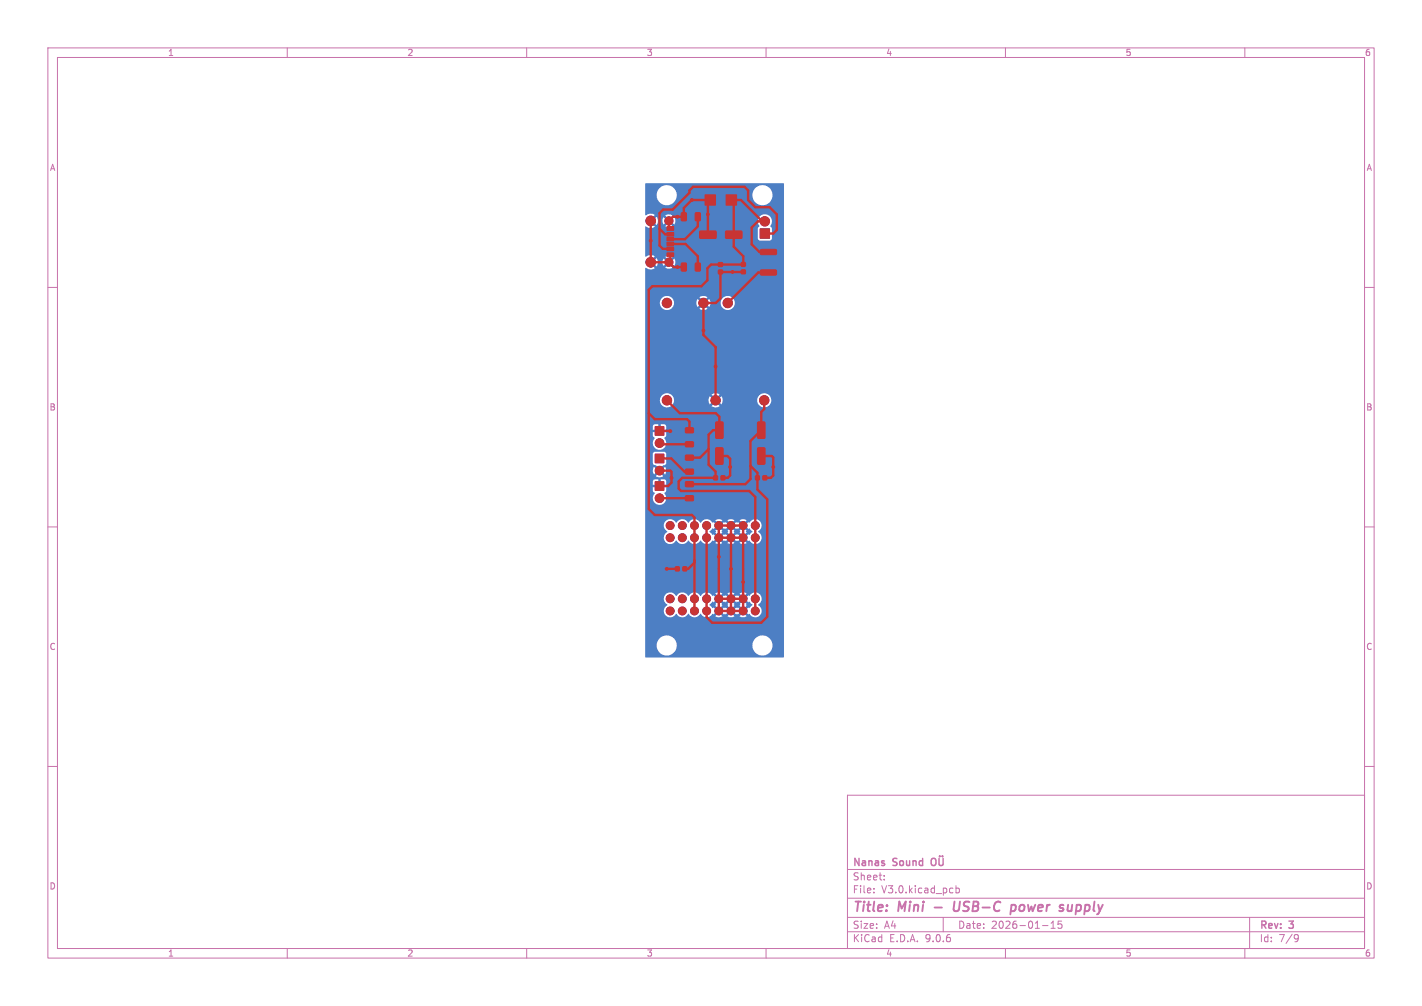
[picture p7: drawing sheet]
<svg xmlns="http://www.w3.org/2000/svg" width="297mm" height="210mm" viewBox="0 0 297 210" stroke-linecap="round" stroke-linejoin="round" font-family="sans-serif">
<defs><g id="words">
<g font-size="2.8" fill="#c872ab">
<text x="178" y="190.9">Title:</text>
<text x="187.7" y="190.9">Mini</text>
<text x="200.8" y="190.9">USB-C</text>
<text x="213.6" y="190.9">power</text>
<text x="224.6" y="190.9">supply</text>
</g>
<g font-size="2.1" fill="#c872ab">
<text x="178" y="184">Sheet:</text>
<text x="178" y="181.2">Nanas</text>
<text x="186.6" y="181.2">Sound</text>
<text x="178" y="186.7">File:</text>
<text x="184.1" y="186.7">V3.0.kicad_pcb</text>
<text x="178" y="196.9">KiCad</text>
<text x="178" y="194.1">Size:</text>
<text x="184.7" y="194.1">A4</text>
<text x="185.7" y="196.9">E.D.A.</text>
<text x="193.3" y="196.9">9.0.6</text>
<text x="200" y="194.1">Date:</text>
<text x="207" y="194.1">2026-01-15</text>
<text x="263" y="194.3">Rev:</text>
<text x="263" y="196.9">Id:</text>
<text x="267.1" y="196.9">7/9</text>
<text x="269.4" y="194.3">3</text>
</g>
<g font-size="1.8" fill="#c872ab">
<text x="35" y="11.9">1</text>
<text x="85" y="11.9">2</text>
<text x="135" y="11.9">3</text>
<text x="185" y="11.9">4</text>
<text x="235" y="11.9">5</text>
<text x="285" y="11.9">6</text>
<text x="10.3" y="35.9">A</text>
<text x="285.4" y="35.9">A</text>
<text x="10.3" y="85.9">B</text>
<text x="285.3" y="85.9">B</text>
<text x="10.3" y="135.9">C</text>
<text x="285.3" y="135.9">C</text>
<text x="10.3" y="185.9">D</text>
<text x="285.3" y="185.9">D</text>
<text x="35" y="199.9">1</text>
<text x="85" y="199.9">2</text>
<text x="135" y="199.9">3</text>
<text x="185" y="199.9">4</text>
<text x="235" y="199.9">5</text>
<text x="285" y="199.9">6</text>
</g>
</g></defs>
<g fill="none" stroke="#c872ab" stroke-width=".21">
<path d="M10 10h277v190h-277zM12 12h273v186h-273zM60 10v2M110 10v2M160 10v2M210 10v2M260 10v2M10 60h2M285 60h2M10 110h2M285 110h2M10 160h2"/>
<path d="M177 166h108v32h-108zM285 160h2M60 198v2M110 198v2M160 198v2M177 194.5h108M177 191.5h108M177 187.5h108M177 181.5h108M182.5 186.3v.1M182.5 185.5v.1M184.7 183.6v.1"/>
<path d="M184.7 182.8v.1M197 191.5v3M198.9 185.4l.1 .1M199 186.3l-.1 .1M199.7 184.9v1.5M199.7 185.5l.4-.1 .3 .3-.2 .6h-.5M210 198v2M217.7 193.2h1.2M219.5 193.8h.9M219.5 192.7l.5-.4v1.5M221 192.3v.7l.2-.1h.5l.1 .6-.3 .3-.5-.1M260 198v2"/>
<path d="M261 191.5v6.5M270.6 195.1l.5 .1a.99 .99 0 0 1-.4 1.4h-.2M271.2 195.7l-.3 .3h-.3"/>
</g>
<path d="M195.2 189.4h1.5M199.4 188.2l-.2 1.6 .1 .3a.66 .66 0 0 0 .9-.1M211.3 189h.7l.2 .3-.1 .5a.66 .66 0 0 1-1 .3M211.3 188.9l-.3 2M223.1 188.9l-.1 1M223.8 190l-.3 .2-.5-.1" fill="none" stroke="#c872ab" stroke-width=".4"/>
<path d="M194.6 179.4l.2-.2a.5 .5 0 0 1 .7 .5v.5a.5 .5 0 0 1-.5 .5 .5 .5 0 0 1-.5-.5zM196.1 179.2v1.2l.3 .3 .4-.1 .2-.2v-1.2M196.3 178.7v.1M196.8 178.7v.1" fill="none" stroke="#c872ab" stroke-width=".3"/>
<g fill="#efc1ff" stroke="#efc1ff" stroke-width=".21">
<path d="M149.1 99.3h.7v.9h-.7z"/>
<path d="M150.6 99.3h.8v.9h-.8z"/>
<path d="M145.3 54.9h.8l.2 .1v1.4l-.1 .2h-.8l-.2-.1z"/>
<path d="M142.3 54.9h.8l.3 .1v1.4l-.2 .2h-.7l-.2-.1z"/>
<path d="M139.3 49.6h1.4v.7h-1.4z"/>
<path d="M139.3 51.6h1.4v.7h-1.4z"/>
<path d="M139.3 52.8h1.4v.8h-1.4z"/>
<path d="M139.3 50.6h1.4v.7h-1.4z"/>
<path d="M139.3 48.5h1.4v.8h-1.4z"/>
<path d="M139.3 47.3h1.4v.8h-1.4z"/>
<path d="M150.1 54.8h.8v.8h-.8z"/>
<path d="M150.1 56.4h.8v.8h-.8z"/>
<path d="M143.2 95h1.5l.2 .2v.7l-.3 .2h-1.3l-.2-.3z"/>
<path d="M143.2 98l1.5-.1 .2 .2v.8l-.3 .1h-1.3l-.2-.2z"/>
<path d="M151.6 48.3l3.2-.1 .2 .3v1.1l-.3 .2h-3l-.2-.2z"/>
<path d="M146.2 48.3l3.2-.1 .2 .3v1.1l-.3 .2h-3l-.2-.2z"/>
<path d="M145.3 44.4h.8l.2 .1v1.4l-.1 .2h-.8l-.2-.1z"/>
<path d="M142.3 44.4h.8l.3 .1v1.4l-.2 .2h-.7l-.2-.1z"/>
<path d="M151.6 40.7h2.3v2.1h-2.3z"/>
<path d="M147.2 40.7h2.2v2.1h-2.2z"/>
<path d="M143.2 89.3h1.5l.2 .2v.7l-.3 .2h-1.3l-.2-.3z"/>
<path d="M143.2 92.3l1.5-.1 .2 .2v.8l-.3 .1h-1.3l-.2-.2z"/>
<path d="M143.2 100.6l1.5-.1 .2 .3v.7l-.3 .1h-1.3l-.2-.2z"/>
<path d="M143.2 103.5h1.5l.2 .2v.7l-.3 .2-1.3-.1-.2-.2z"/>
<path d="M158.3 88.1h1.2l.3 .1v3.1l-.2 .2-1.2 .1-.2-.2z"/>
<path d="M158.3 93.5h1.2l.3 .1v3.1l-.2 .2-1.2 .1-.2-.2z"/>
<path d="M142.6 118.3h.8v.9h-.8z"/>
<path d="M141.1 118.3h.8v.9h-.8z"/>
<path d="M149.5 88.1h1.3l.2 .1v3.1l-.1 .2-1.2 .1-.2-.2z"/>
<path d="M149.5 93.5h1.3l.2 .1v3.1l-.1 .2-1.2 .1-.2-.2z"/>
<path d="M157.8 99.3h.8v.9h-.8z"/>
<path d="M159.4 99.3h.7v.9h-.7z"/>
<path d="M158.9 52.1h3.1l.2 .2v.7l-.2 .2h-3l-.2-.3z"/>
<path d="M158.9 56.4l3.1-.1 .2 .3v.7l-.2 .2-3-.1-.2-.2z"/>
<path d="M154.8 54.8h.9v.8h-.9z"/>
<path d="M154.8 56.4h.9v.7h-.9z"/>
<path d="M136.8 100.6h1.8v1.8h-1.8z"/>
<path d="M158.8 47.8h1.9v1.9h-1.9z"/>
<path d="M136.8 94.8h1.8v1.8h-1.8z"/>
<path d="M136.8 89.1h1.8v1.8h-1.8z"/>
<circle cx="139.7" cy="46.1" r=".85"/>
<circle cx="139.7" cy="54.7" r=".85"/>
<circle cx="135.9" cy="46.1" r="1"/>
<circle cx="135.9" cy="54.7" r="1"/>
<circle cx="140" cy="109.7" r=".83"/>
<circle cx="140" cy="112.2" r=".83"/>
<circle cx="142.5" cy="109.7" r=".83"/>
<circle cx="142.5" cy="112.2" r=".83"/>
<circle cx="145" cy="109.7" r=".83"/>
<circle cx="145" cy="112.2" r=".83"/>
<circle cx="147.6" cy="109.7" r=".83"/>
<circle cx="147.6" cy="112.2" r=".83"/>
<circle cx="150.1" cy="109.7" r=".83"/>
<circle cx="150.1" cy="112.2" r=".83"/>
<circle cx="152.7" cy="109.7" r=".83"/>
<circle cx="152.7" cy="112.2" r=".83"/>
<circle cx="155.2" cy="109.7" r=".83"/>
<circle cx="155.2" cy="112.2" r=".83"/>
<circle cx="157.7" cy="109.7" r=".83"/>
<circle cx="157.7" cy="112.2" r=".83"/>
<circle cx="137.7" cy="104" r=".9"/>
<circle cx="159.7" cy="46.2" r=".97"/>
<circle cx="152" cy="63.2" r=".97"/>
<circle cx="146.9" cy="63.2" r=".97"/>
<circle cx="159.6" cy="83.6" r=".97"/>
<circle cx="149.5" cy="83.6" r=".97"/>
<circle cx="139.3" cy="83.6" r=".97"/>
<circle cx="139.3" cy="63.2" r=".97"/>
<circle cx="137.7" cy="98.2" r=".9"/>
<circle cx="140" cy="125" r=".83"/>
<circle cx="140" cy="127.5" r=".83"/>
<circle cx="142.5" cy="125" r=".83"/>
<circle cx="142.5" cy="127.5" r=".83"/>
<circle cx="145" cy="125" r=".83"/>
<circle cx="145" cy="127.5" r=".83"/>
<circle cx="147.6" cy="125" r=".83"/>
<circle cx="147.6" cy="127.5" r=".83"/>
<circle cx="150.1" cy="125" r=".83"/>
<circle cx="150.1" cy="127.5" r=".83"/>
<circle cx="152.7" cy="125" r=".83"/>
<circle cx="152.7" cy="127.5" r=".83"/>
<circle cx="155.2" cy="125" r=".83"/>
<circle cx="155.2" cy="127.5" r=".83"/>
<circle cx="157.7" cy="125" r=".83"/>
<circle cx="157.7" cy="127.5" r=".83"/>
<circle cx="137.8" cy="92.5" r=".9"/>
</g>
<g fill="#4d7fc4" stroke="#4d7fc4" stroke-width=".21">
<path d="M136.8 100.6h1.8v1.8h-1.8z"/>
<path d="M158.8 47.8h1.9v1.9h-1.9z"/>
<path d="M136.8 94.8h1.8v1.8h-1.8z"/>
<path d="M136.8 89.1h1.8v1.8h-1.8z"/>
<circle cx="139.7" cy="46.1" r=".85"/>
<circle cx="139.7" cy="54.7" r=".85"/>
<circle cx="135.9" cy="46.1" r="1"/>
<circle cx="135.9" cy="54.7" r="1"/>
<circle cx="140" cy="109.7" r=".83"/>
<circle cx="140" cy="112.2" r=".83"/>
<circle cx="142.5" cy="109.7" r=".83"/>
<circle cx="142.5" cy="112.2" r=".83"/>
<circle cx="145" cy="109.7" r=".83"/>
<circle cx="145" cy="112.2" r=".83"/>
<circle cx="147.6" cy="109.7" r=".83"/>
<circle cx="147.6" cy="112.2" r=".83"/>
<circle cx="150.1" cy="109.7" r=".83"/>
<circle cx="150.1" cy="112.2" r=".83"/>
<circle cx="152.7" cy="109.7" r=".83"/>
<circle cx="152.7" cy="112.2" r=".83"/>
<circle cx="155.2" cy="109.7" r=".83"/>
<circle cx="155.2" cy="112.2" r=".83"/>
<circle cx="157.7" cy="109.7" r=".83"/>
<circle cx="157.7" cy="112.2" r=".83"/>
<circle cx="137.7" cy="104" r=".9"/>
<circle cx="159.7" cy="46.2" r=".97"/>
<circle cx="152" cy="63.2" r=".97"/>
<circle cx="146.9" cy="63.2" r=".97"/>
<circle cx="159.6" cy="83.6" r=".97"/>
<circle cx="149.5" cy="83.6" r=".97"/>
<circle cx="139.3" cy="83.6" r=".97"/>
<circle cx="139.3" cy="63.2" r=".97"/>
<circle cx="137.7" cy="98.2" r=".9"/>
<circle cx="140" cy="125" r=".83"/>
<circle cx="140" cy="127.5" r=".83"/>
<circle cx="142.5" cy="125" r=".83"/>
<circle cx="142.5" cy="127.5" r=".83"/>
<circle cx="145" cy="125" r=".83"/>
<circle cx="145" cy="127.5" r=".83"/>
<circle cx="147.6" cy="125" r=".83"/>
<circle cx="147.6" cy="127.5" r=".83"/>
<circle cx="150.1" cy="125" r=".83"/>
<circle cx="150.1" cy="127.5" r=".83"/>
<circle cx="152.7" cy="125" r=".83"/>
<circle cx="152.7" cy="127.5" r=".83"/>
<circle cx="155.2" cy="125" r=".83"/>
<circle cx="155.2" cy="127.5" r=".83"/>
<circle cx="157.7" cy="125" r=".83"/>
<circle cx="157.7" cy="127.5" r=".83"/>
<circle cx="137.8" cy="92.5" r=".9"/>
<circle cx="144.5" cy="41.7" r=".3"/>
<circle cx="141.5" cy="55.7" r=".3"/>
<circle cx="155.2" cy="121.5" r=".3"/>
<circle cx="140" cy="90" r=".3"/>
<circle cx="135.9" cy="50.3" r=".3"/>
<circle cx="139.2" cy="118.8" r=".3"/>
<circle cx="152.5" cy="97.5" r=".3"/>
<circle cx="150.1" cy="116.2" r=".3"/>
<circle cx="161.5" cy="97.5" r=".3"/>
<circle cx="146.9" cy="69" r=".3"/>
<circle cx="153" cy="56.8" r=".3"/>
<circle cx="140.2" cy="99.8" r=".3"/>
<circle cx="152.7" cy="118.8" r=".3"/>
<circle cx="149.5" cy="76.5" r=".3"/>
<circle cx="141.5" cy="45.3" r=".3"/>
<circle cx="147.9" cy="44.7" r=".3"/>
</g>
<g fill="#4d7fc4">
<path d="M148.2 126.2l.6-.6 .2 .1 .7-.6 .3 .3-.6 .7a.17 .17 0 0 1 .2 .2 .17 .17 0 0 1-.2 .1l.6 .7-.3 .4-.7-.7-.2 .1z"/>
<path d="M150.2 125.4l.4-.3 .6 .6a.17 .17 0 0 1 .2-.1 .17 .17 0 0 1 .2 .1l.6-.6 .4 .3-.7 .7a.17 .17 0 0 1 .2 .2 .17 .17 0 0 1-.2 .1l.7 .7-.4 .4-.6-.7a.17 .17 0 0 1-.2 .2 .17 .17 0 0 1-.2-.2l-.6 .7-.4-.4 .7-.7a.17 .17 0 0 1-.2-.1 .17 .17 0 0 1 .2-.2z"/>
<path d="M152.8 125.4l.3-.3 .7 .6a.17 .17 0 0 1 .1-.1 .17 .17 0 0 1 .2 .1l.7-.6 .3 .3-.6 .7a.17 .17 0 0 1 .1 .2 .17 .17 0 0 1-.1 .1l.6 .7-.3 .4-.7-.7a.17 .17 0 0 1-.2 .2 .17 .17 0 0 1-.1-.2l-.7 .7-.3-.4 .6-.7a.17 .17 0 0 1-.2-.1 .17 .17 0 0 1 .2-.2z"/>
<path d="M155.3 125.4l.4-.3 .6 .6 .3-.1 .6 .7-.7 .6-.2-.1-.6 .7-.4-.4 .7-.7a.17 .17 0 0 1-.2-.1 .17 .17 0 0 1 .2-.2z"/>
<path d="M148.2 110.9l.6-.6 .2 .2 .7-.7 .3 .4-.6 .6a.17 .17 0 0 1 .2 .2 .17 .17 0 0 1-.2 .2l.6 .6-.3 .4-.7-.7-.2 .2z"/>
<path d="M150.2 110.2l.4-.4 .6 .7a.17 .17 0 0 1 .2-.2 .17 .17 0 0 1 .2 .2l.6-.7 .4 .4-.7 .6a.17 .17 0 0 1 .2 .2 .17 .17 0 0 1-.2 .2l.7 .6-.4 .4-.6-.7a.17 .17 0 0 1-.2 .2 .17 .17 0 0 1-.2-.2l-.6 .7-.4-.4 .7-.6a.17 .17 0 0 1-.2-.2 .17 .17 0 0 1 .2-.2z"/>
<path d="M152.8 110.2l.3-.4 .7 .7a.17 .17 0 0 1 .1-.2 .17 .17 0 0 1 .2 .2l.7-.7 .3 .4-.6 .6a.17 .17 0 0 1 .1 .2 .17 .17 0 0 1-.1 .2l.6 .6-.3 .4-.7-.7a.17 .17 0 0 1-.2 .2 .17 .17 0 0 1-.1-.2l-.7 .7-.3-.4 .6-.6a.17 .17 0 0 1-.2-.2 .17 .17 0 0 1 .2-.2z"/>
<path d="M155.3 110.2l.4-.4 .6 .7 .3-.2 .6 .7-.7 .7-.2-.2-.6 .7-.4-.4 .7-.6a.17 .17 0 0 1-.2-.2 .17 .17 0 0 1 .2-.2z"/>
<path d="M134.8 38.3h28.8l.1 .1v98.7l-.1 .1h-28.8v-2.6h2.3a2.11 2.11 0 0 0 2.2 2.3 2.11 2.11 0 0 0 2.1-2.3h15.7v.3a2.11 2.11 0 0 0 3.2 1.6 2.11 2.11 0 0 0 0-3.5 2.11 2.11 0 0 0-3.2 1.6h-15.7l-.1-.3a2.11 2.11 0 0 0-2.2-1.7 2.11 2.11 0 0 0-2 2h-2.3v-9.7h3.8l.1 .6 .7 .8a1.36 1.36 0 0 0-.3 2.2 1.36 1.36 0 0 0 2.1-.4 1.45 1.45 0 0 0 2.6 0 1.45 1.45 0 0 0 2.5 0 1.45 1.45 0 0 0 2.6 0l.1 .2 .7-.7 .3 .4-.6 .7a1.32 1.32 0 0 0 1.5-.1l-.7-.6 .4-.4 .6 .7 .2-.2 .2 .2 .6-.7 .4 .4-.7 .6a1.31 1.31 0 0 0 1.5 0l-.6-.6 .3-.4 .7 .7 .1-.2 .2 .2 .7-.7 .3 .4-.6 .6a1.31 1.31 0 0 0 1.5 0l-.7-.6 .4-.4 .6 .7 .3-.2a1.36 1.36 0 0 0 2.1 .3 1.36 1.36 0 0 0-.4-2.1 1.38 1.38 0 0 0 .4-2.2 1.38 1.38 0 0 0-2.2 .3l-.2-.1-.6 .6-.4-.3 .6-.7a1.32 1.32 0 0 0-1.4 0l.6 .7-.3 .3-.7-.6-.2 .1-.1-.1-.7 .6-.3-.3 .6-.7a1.31 1.31 0 0 0-1.5 0l.7 .7-.4 .3-.6-.6-.2 .1-.2-.1-.6 .6-.4-.3 .7-.7a1.31 1.31 0 0 0-1.5 0l.6 .7-.3 .3-.7-.6-.2 .1a1.4 1.4 0 0 0-2.5 0 1.45 1.45 0 0 0-2.5 0 1.45 1.45 0 0 0-2.6 0 1.37 1.37 0 0 0-1.4-.7 1.37 1.37 0 0 0-1.2 1.2h-3.8v-15.3h3.8l.1 .6 .7 .9a1.36 1.36 0 0 0-.3 2.1 1.36 1.36 0 0 0 2.1-.4 1.45 1.45 0 0 0 2.6 0 1.45 1.45 0 0 0 2.5 0 1.45 1.45 0 0 0 2.6 0l.1 .2 .7-.7 .3 .4-.6 .7a1.32 1.32 0 0 0 1.5-.1l-.7-.6 .4-.4 .6 .7 .2-.2 .2 .2 .6-.7 .4 .4-.7 .6a1.31 1.31 0 0 0 1.5 0l-.6-.6 .3-.4 .7 .7 .1-.2 .2 .2 .7-.7 .3 .4-.6 .6a1.31 1.31 0 0 0 1.5 0l-.7-.6 .4-.4 .6 .7 .3-.2a1.36 1.36 0 0 0 2.1 .3 1.36 1.36 0 0 0-.4-2.1 1.38 1.38 0 0 0 .4-2.2 1.38 1.38 0 0 0-2.2 .3l-.2-.1-.6 .6-.4-.3 .6-.7a1.32 1.32 0 0 0-1.4 0l.6 .7-.3 .3-.7-.6-.2 .1-.1-.1-.7 .6-.3-.3 .6-.7a1.31 1.31 0 0 0-1.5 0l.7 .7-.4 .3-.6-.6-.2 .1-.2-.1-.6 .6-.4-.3 .7-.7a1.31 1.31 0 0 0-1.5 0l.6 .7-.3 .3-.7-.6-.2 .1a1.4 1.4 0 0 0-2.5 0 1.45 1.45 0 0 0-2.5 0 1.45 1.45 0 0 0-2.6 0 1.37 1.37 0 0 0-1.4-.7 1.37 1.37 0 0 0-1.2 1.2h-3.8v-5.7h1.5v.2a1.43 1.43 0 0 0 2.1 1.1 1.43 1.43 0 0 0 .3-2.3l.4-.4v-.8h-1v-.5h1v-.9l-.3-.2h-.8v1h-.5v-1h-.8l-.3 .4-.1 .7h1.1v.5h-1.1l.1 .8 .4 .4-.5 1h-1.5v-9.1h1.5l.1 2.1 .6 .2 .7 .7-.4 .4-.7-.7a1.39 1.39 0 0 0 0 1.5l.7-.7 .4 .4-.7 .7a1.39 1.39 0 0 0 1.5 0l-.7-.7 .4-.4 .7 .7a1.39 1.39 0 0 0 0-1.5l-.7 .7-.4-.4 .8-.7a.51 .51 0 0 0 .6-.4l-.1-2-.2-.3-2.1-.1-.3 .2-.2 .3h-1.5v-2.4h1.5v.2a1.43 1.43 0 0 0 2.1 1.1 1.43 1.43 0 0 0 .3-2.3l.4-.4v-.8h-1v-.5h1v-.9l-.3-.2h-.8v1h-.5v-1h-.8l-.3 .4-.1 .7h1.1v.5h-1.1l.1 .8 .4 .4-.5 1h-1.5v-8.9h3v.2a1.48 1.48 0 0 0 1.6 1.3 1.48 1.48 0 0 0 1.4-1.5h7.2l.3 .9 .6-.6 .3 .4-.5 .6a1.47 1.47 0 0 0 1.6 0l-.6-.6 .4-.4 .6 .6 .2-.9h7.2v.2a1.48 1.48 0 0 0 2.3 1.1 1.48 1.48 0 0 0 0-2.5 1.48 1.48 0 0 0-2.3 1.2h-7.2l-.2-.8-.6 .6-.4-.3 .6-.6a1.46 1.46 0 0 0-1.7 0l.6 .6-.3 .3-.6-.6-.3 .8h-7.2a1.48 1.48 0 0 0-1.5-1.4 1.48 1.48 0 0 0-1.5 1.4h-3v-20.4h3v.3a1.48 1.48 0 0 0 1.6 1.3 1.48 1.48 0 0 0 1.4-1.6h4.6l.3 1 .6-.6 .4 .4-.6 .6a1.47 1.47 0 0 0 1.7 0l-.6-.6 .3-.4 .6 .6 .3-1h2.1v.3a1.48 1.48 0 0 0 2.3 1.1 1.48 1.48 0 0 0 0-2.5 1.48 1.48 0 0 0-2.3 1.1h-2.1l-.3-.7-.6 .6-.3-.4 .6-.6a1.46 1.46 0 0 0-1.7 0l.6 .6-.4 .4-.6-.6-.3 .7h-4.6a1.48 1.48 0 0 0-1.5-1.3 1.48 1.48 0 0 0-1.5 1.3h-3v-7.1l.1-.1a1.5 1.5 0 0 0 1.9 .1l-.6-.6 .3-.4 .6 .6 .3-1h1l.2 .9 .5-.5 .3 .4-.5 .5a1.33 1.33 0 0 0 1.6 0l-.5-.5 .3-.4 .6 .5a1.34 1.34 0 0 0-.1-1.5l-.5 .5-.3-.4 .4-.5a1.34 1.34 0 0 0-1.5 0l.5 .5-.3 .4-.5-.5-.2 .6h-1l-.3-.7-.6 .6-.3-.4 .5-.5a1.15 1.15 0 0 0-1.6-.1l-.2 .1-.1-.1v-6.1l.1-.1a1.5 1.5 0 0 0 1.9 0l-.6-.6 .3-.3 .6 .6 .3-1h1l.2 .9 .5-.5 .3 .3-.5 .5a1.33 1.33 0 0 0 1.6 0l-.5-.5 .3-.3 .5 .5 .3-.8h17.2l.2 .9a.46 .46 0 0 1-.2 .7v2.1l.1 .3 .3 .1h2.1l.4-.4v-2.1l-.3-.4a1.51 1.51 0 0 0-.5-2.4 1.51 1.51 0 0 0-2.1 1.2h-17.2l-.3-.8-.5 .5-.3-.3 .4-.5a1.34 1.34 0 0 0-1.5 0l.5 .5-.3 .3-.5-.5-.2 .7h-1l-.3-.8-.6 .6-.3-.3 .5-.5a1.15 1.15 0 0 0-1.6-.2l-.2 .2-.1-.2v-4.2h2.3v.3a2.11 2.11 0 0 0 2.3 2 2.11 2.11 0 0 0 2-2.3h15.7v.3a2.11 2.11 0 0 0 3.2 1.6 2.11 2.11 0 0 0 0-3.5 2.11 2.11 0 0 0-3.2 1.6h-15.7l-.1-.3a2.11 2.11 0 0 0-2.2-1.7 2.11 2.11 0 0 0-2 2h-2.3z"/>
</g>
<g fill="#c83434" stroke="#c83434" stroke-width=".21">
<path d="M149.1 99.3h.7v.9h-.7z"/>
<path d="M150.6 99.3h.8v.9h-.8z"/>
<path d="M145.3 54.9h.8l.2 .1v1.4l-.1 .2h-.8l-.2-.1z"/>
<path d="M142.3 54.9h.8l.3 .1v1.4l-.2 .2h-.7l-.2-.1z"/>
<path d="M139.3 49.6h1.4v.7h-1.4z"/>
<path d="M139.3 51.6h1.4v.7h-1.4z"/>
<path d="M139.3 52.8h1.4v.8h-1.4z"/>
<path d="M139.3 50.6h1.4v.7h-1.4z"/>
<path d="M139.3 48.5h1.4v.8h-1.4z"/>
<path d="M139.3 47.3h1.4v.8h-1.4z"/>
<path d="M150.1 54.8h.8v.8h-.8z"/>
<path d="M150.1 56.4h.8v.8h-.8z"/>
<path d="M143.2 95h1.5l.2 .2v.7l-.3 .2h-1.3l-.2-.3z"/>
<path d="M143.2 98l1.5-.1 .2 .2v.8l-.3 .1h-1.3l-.2-.2z"/>
<path d="M151.6 48.3l3.2-.1 .2 .3v1.1l-.3 .2h-3l-.2-.2z"/>
<path d="M146.2 48.3l3.2-.1 .2 .3v1.1l-.3 .2h-3l-.2-.2z"/>
<path d="M145.3 44.4h.8l.2 .1v1.4l-.1 .2h-.8l-.2-.1z"/>
<path d="M142.3 44.4h.8l.3 .1v1.4l-.2 .2h-.7l-.2-.1z"/>
<path d="M151.6 40.7h2.3v2.1h-2.3z"/>
<path d="M147.2 40.7h2.2v2.1h-2.2z"/>
<path d="M143.2 89.3h1.5l.2 .2v.7l-.3 .2h-1.3l-.2-.3z"/>
<path d="M143.2 92.3l1.5-.1 .2 .2v.8l-.3 .1h-1.3l-.2-.2z"/>
<path d="M143.2 100.6l1.5-.1 .2 .3v.7l-.3 .1h-1.3l-.2-.2z"/>
<path d="M143.2 103.5h1.5l.2 .2v.7l-.3 .2-1.3-.1-.2-.2z"/>
<path d="M158.3 88.1h1.2l.3 .1v3.1l-.2 .2-1.2 .1-.2-.2z"/>
<path d="M158.3 93.5h1.2l.3 .1v3.1l-.2 .2-1.2 .1-.2-.2z"/>
<path d="M142.6 118.3h.8v.9h-.8z"/>
<path d="M141.1 118.3h.8v.9h-.8z"/>
<path d="M149.5 88.1h1.3l.2 .1v3.1l-.1 .2-1.2 .1-.2-.2z"/>
<path d="M149.5 93.5h1.3l.2 .1v3.1l-.1 .2-1.2 .1-.2-.2z"/>
<path d="M157.8 99.3h.8v.9h-.8z"/>
<path d="M159.4 99.3h.7v.9h-.7z"/>
<path d="M158.9 52.1h3.1l.2 .2v.7l-.2 .2h-3l-.2-.3z"/>
<path d="M158.9 56.4l3.1-.1 .2 .3v.7l-.2 .2-3-.1-.2-.2z"/>
<path d="M154.8 54.8h.9v.8h-.9z"/>
<path d="M154.8 56.4h.9v.7h-.9z"/>
<path d="M136.8 100.6h1.8v1.8h-1.8z"/>
<path d="M158.8 47.8h1.9v1.9h-1.9z"/>
<path d="M136.8 94.8h1.8v1.8h-1.8z"/>
<path d="M136.8 89.1h1.8v1.8h-1.8z"/>
<circle cx="139.7" cy="46.1" r=".85"/>
<circle cx="139.7" cy="54.7" r=".85"/>
<circle cx="135.9" cy="46.1" r="1"/>
<circle cx="135.9" cy="54.7" r="1"/>
<circle cx="140" cy="109.7" r=".83"/>
<circle cx="140" cy="112.2" r=".83"/>
<circle cx="142.5" cy="109.7" r=".83"/>
<circle cx="142.5" cy="112.2" r=".83"/>
<circle cx="145" cy="109.7" r=".83"/>
<circle cx="145" cy="112.2" r=".83"/>
<circle cx="147.6" cy="109.7" r=".83"/>
<circle cx="147.6" cy="112.2" r=".83"/>
<circle cx="150.1" cy="109.7" r=".83"/>
<circle cx="150.1" cy="112.2" r=".83"/>
<circle cx="152.7" cy="109.7" r=".83"/>
<circle cx="152.7" cy="112.2" r=".83"/>
<circle cx="155.2" cy="109.7" r=".83"/>
<circle cx="155.2" cy="112.2" r=".83"/>
<circle cx="157.7" cy="109.7" r=".83"/>
<circle cx="157.7" cy="112.2" r=".83"/>
<circle cx="137.7" cy="104" r=".9"/>
<circle cx="159.7" cy="46.2" r=".97"/>
<circle cx="152" cy="63.2" r=".97"/>
<circle cx="146.9" cy="63.2" r=".97"/>
<circle cx="159.6" cy="83.6" r=".97"/>
<circle cx="149.5" cy="83.6" r=".97"/>
<circle cx="139.3" cy="83.6" r=".97"/>
<circle cx="139.3" cy="63.2" r=".97"/>
<circle cx="137.7" cy="98.2" r=".9"/>
<circle cx="140" cy="125" r=".83"/>
<circle cx="140" cy="127.5" r=".83"/>
<circle cx="142.5" cy="125" r=".83"/>
<circle cx="142.5" cy="127.5" r=".83"/>
<circle cx="145" cy="125" r=".83"/>
<circle cx="145" cy="127.5" r=".83"/>
<circle cx="147.6" cy="125" r=".83"/>
<circle cx="147.6" cy="127.5" r=".83"/>
<circle cx="150.1" cy="125" r=".83"/>
<circle cx="150.1" cy="127.5" r=".83"/>
<circle cx="152.7" cy="125" r=".83"/>
<circle cx="152.7" cy="127.5" r=".83"/>
<circle cx="155.2" cy="125" r=".83"/>
<circle cx="155.2" cy="127.5" r=".83"/>
<circle cx="157.7" cy="125" r=".83"/>
<circle cx="157.7" cy="127.5" r=".83"/>
<circle cx="137.8" cy="92.5" r=".9"/>
<circle cx="144.5" cy="41.7" r=".3"/>
<circle cx="141.5" cy="55.7" r=".3"/>
<circle cx="155.2" cy="121.5" r=".3"/>
<circle cx="140" cy="90" r=".3"/>
<circle cx="135.9" cy="50.3" r=".3"/>
<circle cx="139.2" cy="118.8" r=".3"/>
<circle cx="152.5" cy="97.5" r=".3"/>
<circle cx="150.1" cy="116.2" r=".3"/>
<circle cx="161.5" cy="97.5" r=".3"/>
<circle cx="146.9" cy="69" r=".3"/>
<circle cx="153" cy="56.8" r=".3"/>
<circle cx="140.2" cy="99.8" r=".3"/>
<circle cx="152.7" cy="118.8" r=".3"/>
<circle cx="149.5" cy="76.5" r=".3"/>
<circle cx="141.5" cy="45.3" r=".3"/>
<circle cx="147.9" cy="44.7" r=".3"/>
</g>
<g fill="none" stroke="#c83434" stroke-width=".5">
<path d="M135.9 46.1v8.7h3.8M137.8 47.8l1.1 1.1h1.1M139.7 54.8l1 1h2.1M140 47.7l-.3-.3v-1.3l.9-.8h2.2v-1.9l1.7-1.6h3.8l-.5 .5v6.7M140 53.2v1.3l-.3 .3M140 50.9h3.2l2.5 2.6v2.3M145.7 45.3v2l-2.6 2.6h-3.1M155.2 56.8h-4.7v5.5l-1 1h-2.6v6.6l2.6 2.6v11.1M155.2 56.8h.1M159.2 46.2l-4.5-4.4h-1.9l.4 .5v9.2l2 2v1.7h-6.7l-.7 .8v2.5l-1.3 1.3h-10.3l-.7 .7v45.8l1.2 1.2h7.8l.6 .6v19.4M159.7 48.8h1.8l.7-.8v-3.2l-1.5-1.5h-2.9l-1.6-1.5v-2l-.7-.8h-10.8l-.7 .8v.5l-3.5 3.5h-2l-.7 .7v6.8l.7 .7h1.5M159.7 46.2h-1.4l-1.3 1.3v3.5l1.6 1.6h1.9"/>
<path d="M160.5 56.9h-2.1l-6.4 6.4M135.5 86.3l1.2 1.2h6.8l.5 .5v1.8M137.8 98.3h2.2l.2 .2v2.3l-.7 .7h-1.7M137.8 90h2.2M137.8 92.5l.2 .3h6M137.8 95.7h2.4l2.8 2.8h1M139.3 83.6l2.7 2.7h7.5l.7 .7v2.8h-1.3l-.9 1v6.2l1.4 1.5v1.3h-6.9l-.8 .7v1.5l.5 .5h14.3l1.3 1.3v23.7M148 93.8l-1.8 1.7h-2.2M150.2 95.2h1.8l.5 .6v3.5l-.5 .5h-1M156.7 97.3l1.5 1.4v3.5l2 2.1v24.5l-1.2 1.2h-10.3l-1.1-1.2v-19.1M159 95.2h2.2l.3 .3v3.8l-.5 .5h-1.3M159.6 83.6v1.8l-.6 .6v3.8l-2.3 2.3v7.9l-1 1.1h-11.7"/>
<path d="M137.8 104h6.2M139.3 118.8h2.2M145.1 117.5l-1.4 1.3h-.7M150.1 109.7h5.1v17.8h-5.1zM150.1 112.3h5.1M152.7 109.7v17.8M150.1 125h5.1"/>
</g>
<use href="#words"/>
</svg>
